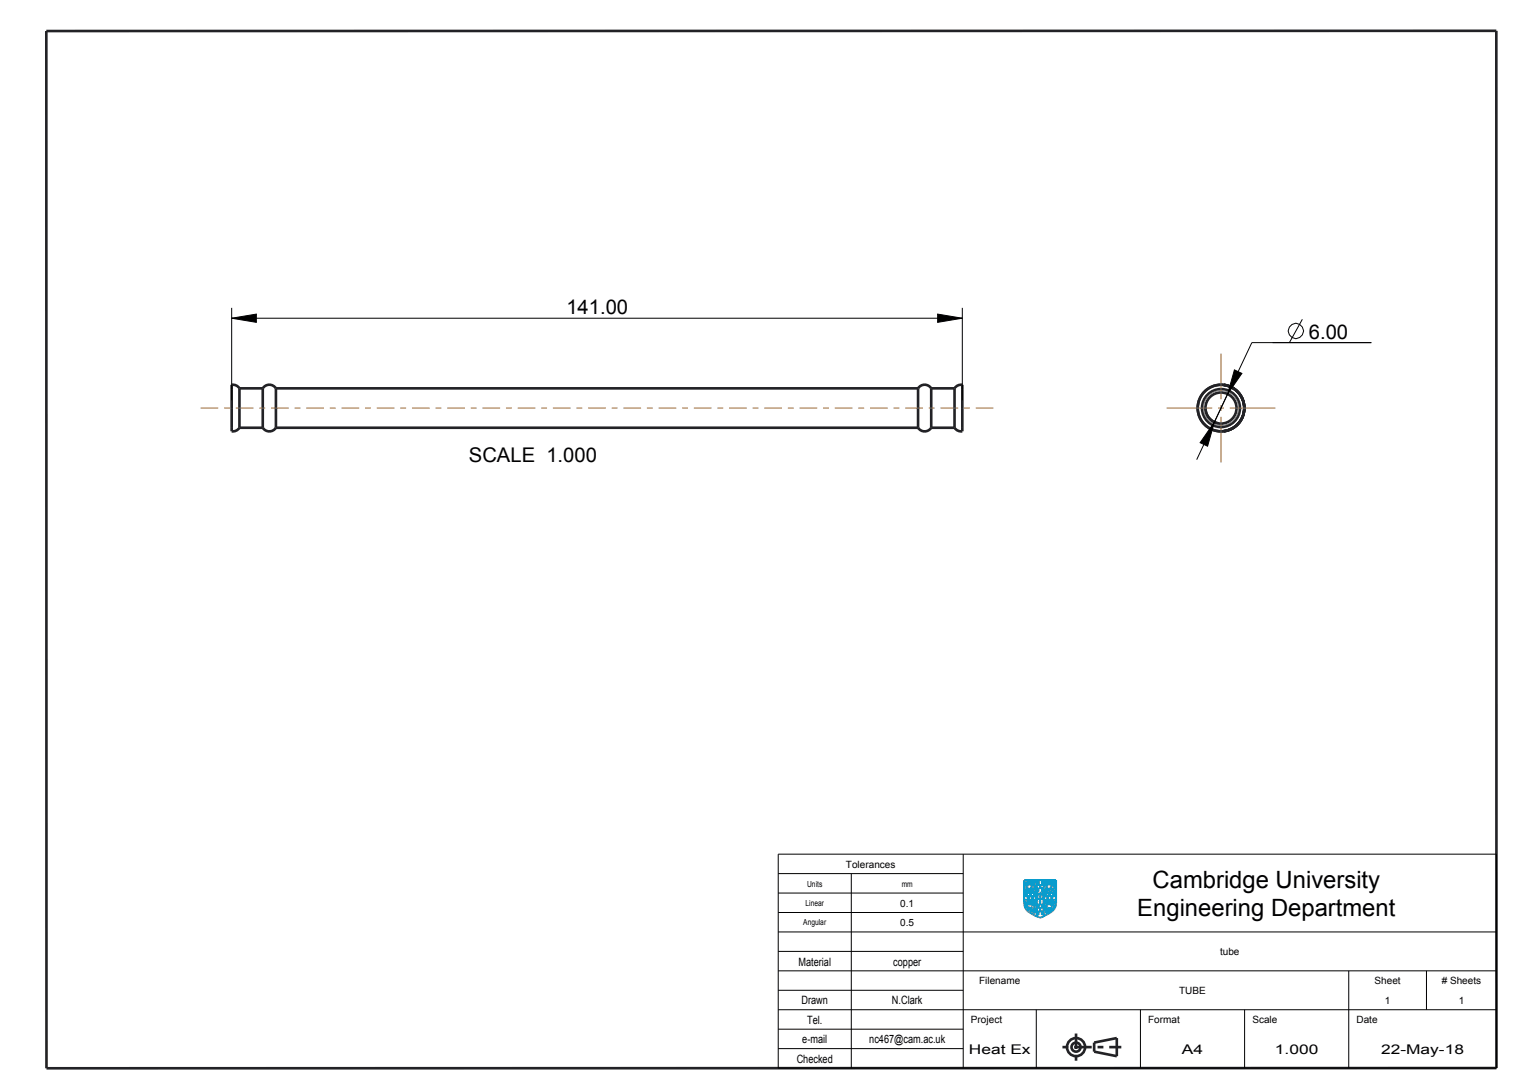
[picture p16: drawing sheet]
<svg xmlns="http://www.w3.org/2000/svg" width="297mm" height="210mm" viewBox="0 0 297 210" stroke-linecap="round" stroke-linejoin="round" font-family="sans-serif">
<defs><g id="words">
<g font-size="4.6">
<text x="222.4" y="171.3">Cambridge University</text>
<text x="219.5" y="176.6">Engineering Department</text>
</g>
<g font-size="3.9">
<text x="109.3" y="60.6">141.00</text>
<text x="252.6" y="65.3">6.00</text>
<text x="90.5" y="89.2">SCALE 1.000</text>
</g>
<g font-size="2.6">
<text x="187" y="203.2">Heat Ex</text>
<text x="228.1" y="203.2">A4</text>
<text x="246" y="203.2">1.000</text>
<text x="266.5" y="203.2">22-May-18</text>
</g>
<g font-size="2.2">
<text x="154.1" y="186.2">Material</text>
<text x="172.4" y="186.2">copper</text>
<text x="154.7" y="193.7">Drawn</text>
<text x="155.8" y="197.4">Tel.</text>
<text x="172.1" y="193.7">N.Clark</text>
<text x="154.8" y="201.2">e-mail</text>
<text x="167.8" y="201.2">nc467@cam.ac.uk</text>
<text x="153.7" y="204.9">Checked</text>
</g>
<g font-size="1.9">
<text x="163.3" y="167.3">Tolerances</text>
<text x="173.7" y="178.6">0.5</text>
<text x="173.7" y="174.8">0.1</text>
<text x="235.5" y="184.2">tube</text>
<text x="189" y="189.8">Filename</text>
<text x="227.6" y="191.7">TUBE</text>
<text x="265.3" y="189.8">Sheet</text>
<text x="278.2" y="189.8"># Sheets</text>
<text x="187.4" y="197.3">Project</text>
<text x="221.6" y="197.3">Format</text>
<text x="241.7" y="197.3">Scale</text>
<text x="261.8" y="197.3">Date</text>
<text x="267.2" y="193.6">1</text>
<text x="281.5" y="193.6">1</text>
</g>
<g font-size="1.6">
<text x="155.8" y="171">Units</text>
<text x="174" y="171">mm</text>
<text x="155" y="178.5">Angular</text>
<text x="155.4" y="174.7">Linear</text>
</g>
</g></defs>
<path d="M205 201.9h11.4M207.7 204.5v-5.2" fill="none" stroke="#222226" stroke-width=".51" stroke-dasharray="1.1 1.1 3.4 1.1" stroke-linecap="butt"/>
<g fill="none" stroke="#222226" stroke-width=".51">
<path d="M8.9 6l279.9-.1v200.1h-279.8zM46.2 74.9a1.5 1.5 0 0 0-1.5-.7v9a1.5 1.5 0 0 0 1.5-.7M46.2 74.9v7.6M46.2 74.9h4.5M50.7 74.9a1.5 1.5 0 0 1 2.5 0M50.7 74.9v7.6M53.2 74.9v7.6M53.2 74.9h124M177.2 74.9a1.5 1.5 0 0 1 2.5 0M177.2 74.9v7.6M179.7 74.9v7.6M179.7 74.9h4.5"/>
<path d="M184.2 74.9a1.5 1.5 0 0 1 1.5-.7v9a1.5 1.5 0 0 1-1.5-.7M184.2 74.9v7.6M231.1 78.7a4.5 4.5 0 0 0 4.5 4.5M232.6 78.7a3 3 0 0 0 2.6 3M235.6 74.2a4.5 4.5 0 0 1 4.5 4.5M235.6 74.2a4.5 4.5 0 0 0-4.5 4.5M236.2 74.2a4.5 4.5 0 0 1 3.9 4.5M240.1 78.7a4.5 4.5 0 0 1-4.5 4.5M240.1 78.7a4.5 4.5 0 0 1-3.9 4.5 4.5 4.5 0 0 0 3.9-4.5zM46.2 82.5h4.5M50.7 82.5a1.5 1.5 0 0 0 2.5 0M53.2 82.5h124"/>
<path d="M177.2 82.5a1.5 1.5 0 0 0 2.5 0M179.7 82.5h4.5M211.2 201.1l4.3-.9v3.5l-4.3-.9z"/>
<circle cx="235.6" cy="78.7" r="3"/>
<circle cx="235.6" cy="78.7" r="3.7"/>
<circle cx="207.7" cy="201.9" r="1.75"/>
<circle cx="207.7" cy="201.9" r=".87"/>
</g>
<g fill="none" stroke="#09c" stroke-width=".38">
<path d="M197.6 173.5h2.5v3.2M197.8 170.4h.1M197.8 170.4v.1M197.8 170.5l.3 .8 .2-.1M197.8 174.2l.3 .6 .6 .2-.1 .1h-.2v.3l.2 .1 .5-.6v.6h-.3v.3a.39 .39 0 0 0 .5-.1 .39 .39 0 0 0 .1-.5l.2 .3-.3 .4h.2l.1 .2a.94 .94 0 0 0 0-1.1M197.8 174.2h.1M197.8 170.1h.1M197.9 170.1v.3M197.9 170.4h-.1M197.9 171.6h.1M197.9 172h.1M197.9 173.8v.1"/>
<path d="M197.9 173.9v.2M197.9 173.9h.1M197.9 174.2h.1M197.9 171.9h.1M197.9 171.5v.1M197.9 171.9v.1M197.9 174.1v.1M197.9 171.8v.1M197.9 173.8l.1 .1M197.9 173.8h.1M197.9 172.8h.3M197.9 171.5h.2"/>
<path d="M197.9 171.5h.1M197.9 171.8h.1M197.9 171.6l.1 .1M197.9 170h.1M197.9 170l-.1 .1M198 171.6v.1M198 171.8h-.1M198 170l.1 .2M198 171.8h.1M198 172h.1M198 171.7h.1M198 173.9h.1"/>
<path d="M198 172.7h.2M198 171.7v.1M198 171.5h.1M198 172.7h.1h-.1M198.1 170.2h.1M198.1 171.9l-.1 .1M198.1 173.9v.1M198.1 171.5h.1M198.1 172.3v.7M198.1 174h.1M198.1 174v.1M198.1 170.2v.1"/>
<path d="M198.1 170.7v.1M198.1 171.5l.1 .1M198.1 174.1h.1M198.1 170.3v.1M198.1 171.9h.1M198.1 170.4h.1M198.1 170.8l.1 .1M198.1 171.8l.1 .1M198.1 174.1l.1 .1M198.2 170.9h.1M198.2 171.9h-.1M198.2 174.2h.1"/>
<path d="M198.2 170.7h-.1M198.2 171.8h-.1M198.2 171.8v.1M198.2 171.8h.1M198.2 171.9h.1M198.2 174.2v.1M198.2 170.6v.1M198.2 170.4v.1M198.2 170.5h.1M198.2 170.6h.1M198.2 171.3h.1M198.2 170.5v.1"/>
<path d="M198.2 172.8h-.2M198.2 171.5h.1M198.2 171.9v.1M198.2 174.3v.1M198.2 172.8h-.3M198.2 172h.1M198.3 171.9v.1M198.3 170.9h-.1M198.3 171.5l-.1 .1M198.3 170.1l-.1 .1 .2 .3-.1 .3M198.3 172h.1M198.3 171.5h.1"/>
<path d="M198.3 170.9h.1M198.3 170.1h.1M198.3 173.3h.3h-.3M198.3 173.9l-.1 .2 .2 .2-.1 .3-.1-.1v-.1M198.3 171.9h.1M198.3 170.8v.1M198.4 171.2h-.1M198.4 173.9h-.1M198.4 171.8l-.1 .1M198.4 171.8v.1M198.4 171.2h.1M198.4 171.8h.1"/>
<path d="M198.4 173.9h.1M198.4 170l-.1 .1M198.4 173.2h.2M198.4 171.2l-.1 .3M198.4 170h.1M198.4 171.7h.1M198.4 171.7v.1M198.4 170.2l.2 .2zM198.4 170.2h.1M198.5 171.7h-.1M198.5 174l.1 .2zM198.5 174h.1"/>
<path d="M198.5 171.6v.1M198.5 173.5v-.7v.7M198.5 170h.1M198.5 172.8v.7M198.5 171.6h.1M198.5 173.8l-.1 .1M198.5 170.5l.2-.1-.1 .2zM198.5 173.8h.1M198.5 174.3l.2-.1v.3zM198.5 173.2h-.1M198.6 170.4v.1M198.6 174.5h.1"/>
<path d="M198.6 173.7l-.1 .1M198.6 171.5l-.1 .1M198.6 171.5h.1M198.6 173.7l.2 .1M198.6 173.7h.1M198.6 169.9h.1M198.6 169.9l-.1 .1M198.6 173.2l-.2 .1M198.6 171.9h.1M198.6 169.9l.1 .1M198.7 171.9h.1M198.7 170.3l.1-.1-.1 .2z"/>
<path d="M198.7 170h.1M198.7 171.7h.1M198.7 174.2l.1-.2-.1 .2M198.7 171.6h.1M198.7 171.6v.1M198.7 172.8h.3h-.3M198.7 171.8l-.1 .1M198.7 171.4l-.1 .1M198.7 171.8h.1M198.7 171.7v.1M198.7 172.7h.2M198.7 171.4h.1"/>
<path d="M198.8 173.8h.1M198.8 170h.1M198.8 173.8l.1 .2M198.8 172.3v.7M198.8 170l.1 .1M198.8 171.6h.1M198.8 171.6h-.1M198.9 172.3v.7M198.9 170.4v.3M198.9 171.2l-.2 .2M198.9 170.1h.1M198.9 171.6h.1"/>
<path d="M198.9 170.1v.1M198.9 170.4h.1M198.9 171.2h.1M198.9 172.7h-.1M198.9 170.7h.1M198.9 174h.1M198.9 170.2h.1M198.9 170.2v.1M198.9 171.6v.1M198.9 170.3v.1M198.9 170.7l.5 .1M198.9 171.7h.1"/>
<path d="M198.9 170.3h.1M199 171.1l-.1 .1M199 174v.1M199 170.3l.1 .2 .6 .3M199 171.7h.1M199 174.1l-.1 .4 .5 .1M199 171.2h.1M199 174.1l.1 .2 .5 .3M199 171.2v.2M199 171.1h.1M199 172.8h-.3M199 171.4v.1"/>
<path d="M199 171.5h.1M199.1 171.1l-.1 .1M199.1 171.5v.1M199.1 173.3h.3h-.3M199.1 171.6l-.1 .1M199.1 171.1h.1M199.1 171.6h.1M199.1 171.1h-.1M199.1 173.2h.2M199.2 170.2l.6 .5M199.2 171.1h.1M199.2 170.2h.1"/>
<path d="M199.2 171.1v.1M199.2 170.2l.3 .1 .3-.1M199.2 174v.1M199.2 174.1l.2 .1M199.2 173.1h.1l-.1 .1M199.2 174h.1M199.2 171.2h.1M199.2 172.8v.6M199.2 171.3l.1 .1M199.3 171.3h-.1M199.3 171.4h.1M199.3 171.4l.1 .1"/>
<path d="M199.3 174l.3 .1M199.3 171.3l.2 .2M199.3 171.7l-.3 .3-.3-.1M199.3 171.6v.1M199.4 171.8h.1M199.4 171.5h.1M199.4 171.6h-.1M199.4 171.5v.1M199.4 171.6h.1M199.4 173.2l-.3 .1M199.4 174.6h.1M199.4 171.8v.1"/>
<path d="M199.4 174.2h.1M199.4 170.8h.1M199.4 171.6v.2M199.4 171.9h.1M199.4 171.9l.2 .1M199.5 172.8h.3h-.4M199.5 171.6h.1M199.5 171.6h-.1M199.5 174.2l.2 .1M199.5 170.8h.1M199.5 174.6h.1M199.5 171v.1"/>
<path d="M199.5 172.7h.2M199.5 171.5h.1M199.5 171.6l.1 .1M199.5 171.1h.1M199.5 171h.1M199.5 174.8l.1 .1M199.6 171.1l.1 .2M199.6 171.5h.1M199.6 174.9h.1M199.6 174.6h.1M199.6 170.8h.1M199.6 174.9v.1"/>
<path d="M199.6 172.3v.7M199.6 171.5v.2M199.6 172h.1M199.6 173.9l-.4-.1-.2 .2M199.6 174.8h.1M199.6 174.8h-.1M199.6 171.9v.1M199.6 174.6l.1 .1M199.6 171.9h.1M199.7 174.6h.1M199.7 174.8h.1M199.7 171.9h-.1"/>
<path d="M199.7 173.9h-.1M199.7 174.7h.1M199.7 174.1h-.1M199.7 170.8h.1M199.7 174.3h.1M199.7 172.7h-.1M199.7 174.3l.2 .3M199.7 174.6v.1M199.7 173.8v.1M199.7 171.3h.1M199.7 173.7l.2 .3M199.7 173.7v.1"/>
<path d="M199.7 170h.1M199.7 170l-.1 .1a.38 .38 0 0 0-.6 .2M199.8 172.8h-.3M199.8 170h.1M199.8 173.8h.1M199.8 171.2h.1M199.8 171.2v.1M199.8 174.8h.1M199.8 170v.1M199.8 171.3h.1M199.8 170.9l-.2 .1M199.8 170.1v.1"/>
<path d="M199.8 171.3l.1 .6h-.2M199.8 170.7h.1M199.8 174.7v.1M199.8 174l-.1 .1M199.8 170.9h.1M199.8 170.7v.2M199.9 174.7h-.1M199.9 174h-.1M199.9 174.7h.1M199.9 174.6v.1M200 172.3h1.5v1.1h-1.5zM200.1 172.5h.1"/>
<path d="M200.1 172.5v.8M200.1 169.7v2.5h-2.5M200.1 172.7h.1M200.1 172.7h.2M200.1 173.2h.1M200.2 173.2h.1M200.2 173.2h-.1M200.2 173.1h.1M200.2 171.8h.3h-.3M200.2 176.3h.3h-.3M200.2 170.5l.3 .1M200.2 174.9l.3 .1"/>
<path d="M200.2 172.7h.1M200.2 172.7h-.1M200.2 172.2v.4h.2v-.3h-.2M200.2 173.1l.1 .1M200.3 176.2h.1M200.3 171.7h.1M200.3 170.5h.2M200.3 174.8h.2M200.3 173.2h-.1M200.3 173.2h.1M200.3 172.7h.1M200.3 176.1h.1l-.1 .1"/>
<path d="M200.3 171.6h.1l-.1 .1M200.3 171.3v.7M200.3 175.8v.6M200.3 171.3l.1 .6M200.3 175.8l.1 .6M200.4 170v.7M200.4 174.4v.7M200.4 172.5h.2M200.4 170.4h-.1M200.4 174.8h-.1M200.5 176.2h-.3M200.5 171.7h-.3"/>
<path d="M200.5 170.5h-.3M200.5 174.9h-.3M200.5 170.5v.1M200.5 174.9v.1M200.5 172.9h.4a.19 .19 0 0 1-.2 .1 .19 .19 0 0 1-.2-.1zM200.5 174.3h.4M200.6 175.6h.3M200.6 171.2h.3h-.3M200.6 175.5h.2M200.6 174.2h.2M200.6 171.1h.2M200.6 172.2h.2v.4h-.2v-.3"/>
<path d="M200.7 171h.1l-.1 .1M200.7 175.1v.6M200.7 173.8v.6M200.7 170.7v.6M200.7 177h.1M200.8 176.9l-.1 .1M200.8 174.1h-.1h.1M200.8 175.4h-.1M200.8 176.9h.1M200.8 172.5h.2M200.8 174.2h-.2M200.8 175.5h-.2"/>
<path d="M200.9 171.1h-.3M200.9 174.2v.1M200.9 176.3h.3M200.9 174.9l.3 .1M200.9 170.5l.4 .1M201 171.7l.3 .1h-.4M201 176.2h.2M201 174.8h.2M201 171.7h.2M201 170.5h.2M201 172.3h.2v.2h-.2v-.2M201 174.8h.1h-.1"/>
<path d="M201.1 174.4v.7M201.1 175.8v.6M201.1 171.3v.6M201.1 170v.7M201.1 171.3v.7M201.1 176.1h-.1M201.1 173.2h.2M201.2 171.6h-.2l.2 .1M201.2 173.2h-.1M201.2 172.7h.1M201.2 170.4h-.1M201.2 172.4h.2"/>
<path d="M201.2 176.2h-.3M201.2 174.9h-.3M201.2 174.9v.1M201.2 176.2l-.3 .1M201.2 170.5h-.2M201.3 173.1v.1M201.3 173.1l-.1 .1M201.3 170.5v.1M201.3 173.2h.1M201.3 172.7h.1M201.4 172.5v.8M201.4 176.7a3.4 3.4 0 0 0 2.4-2.2v-4.8h-6.2v4.3a2.41 2.41 0 0 0 1.7 2.3l1.4 .7"/>
<path d="M201.4 176.7l-.6 .2M201.4 169.7v2.5h2.4M201.5 174.2h.1M201.5 174.2l.3 .7M201.5 174.1v.1M201.6 174.1v.1M201.6 174.1h-.1M201.6 170.4l.3 .9M201.6 170.4h.1M201.6 173.9v.2M201.6 173.9h.1M201.6 172.8h.3h-.3"/>
<path d="M201.6 174.1h.1M201.6 170l.1 .1M201.7 170l.1 .1M201.7 170.1v.2M201.7 170.3h-.1M201.7 170.1h.1M201.7 170h-.1M201.7 171.6h.1M201.7 171.5v.1M201.7 170.3h.1M201.7 172.7h.2M201.7 171.9v.1"/>
<path d="M201.7 171.9h.1M201.7 171.8v.1M201.7 171.5h.1M201.7 173.8l-.1 .1M201.7 173.8h.1M201.7 171.8h.1M201.7 173.8l.1 .2M201.7 172h.1M201.7 171.6l.1 .1M201.8 171.6h.1M201.8 174.9h.1M201.8 171.7h-.1"/>
<path d="M201.8 171.9v.1M201.8 171.5h.1M201.8 171.5h-.1M201.8 171.9h.1M201.8 172.3v.7M201.8 171.7h.1M201.8 174h.1M201.8 174l.1 .1M201.8 172.7h-.1M201.8 170.1h.1M201.9 171.9h-.1M201.9 174.5v.1"/>
<path d="M201.9 174.1h.1M201.9 170.1v.2M201.9 174.6h.1M201.9 174.1l.1 .2M201.9 171.5h.1M201.9 174.6v.1M201.9 171.3h.1M201.9 171.9h.1M201.9 174.7h.1M201.9 172.8h-.2M201.9 170.7v.1M201.9 170.8h.1"/>
<path d="M201.9 170.3l.1 .1M201.9 171.8h.1M201.9 174.4v.1M202 174.7h.1M202 174.3l-.1 .1M202 170.4h.1M202 170.8v.1M202 171.9h-.1M202 170.9h.1M202 171.8h.1M202 171.8v.1M202 173.9l.1 .8"/>
<path d="M202 171.9h.1M202 170.6l-.1 .1M202 170.4v.1M202 171.3h.1M202 170.5v.1M202 171.5h.1M202 173.9h.1M202 173.3h.4M202.1 171.9h.1M202.1 174.7h-.1M202.1 171.5h-.1M202.1 171.5h.1"/>
<path d="M202.1 173.8l-.1 .1M202.1 171.4v.1M202.1 173.2h.2M202.1 173.8h.1M202.1 171.4h.1M202.1 170.9h.1M202.1 171.2l-.2 .1M202.2 170l-.2 .2 .2 .3-.1 .4M202.2 171.8l-.1 .1M202.2 171.2h-.1M202.2 171.8h.1M202.2 170h.1"/>
<path d="M202.2 169.9v.1M202.2 171.1v.1M202.2 174v.1M202.2 173.8h-.1M202.2 171.7v.1M202.2 174l.1 .1M202.2 174h.1M202.2 171.3l-.1 .1M202.2 171.7h.1M202.2 171.1h.1M202.2 171.3h.1M202.2 169.9l.1 .1"/>
<path d="M202.2 172.8v.6M202.2 169.9h.1M202.2 171.1v.2M202.2 173.8h.1M202.2 174.1h.1M202.2 170.2l.2 .1zM202.2 173.7v.1M202.2 170.2h.1M202.3 173.7l.1 .1M202.3 173.7h-.1M202.3 171.6l-.1 .1M202.3 174.2h.1v.2z"/>
<path d="M202.3 173.1h-.1M202.3 169.9v.1M202.3 169.9h.1M202.3 173.2h-.2M202.4 170.4h.1l-.1 .2zM202.4 170.4h-.1M202.4 171.5l-.1 .1M202.4 169.9h.1M202.4 171.5h.1M202.4 169.9h-.1M202.4 174v.1zM202.4 172.8h.3h-.3"/>
<path d="M202.4 173.8h.1M202.4 171.9l.4 .1M202.4 171.8v.1M202.5 170.2v.1zM202.5 173.8h.1M202.5 172.7h.2M202.5 171.4l-.1 .1M202.5 171.6h.1M202.5 169.9v.1M202.5 171.8h-.1M202.5 174h.1M202.5 171.7v.1"/>
<path d="M202.5 170h.1M202.5 171.4h.1M202.5 171.6v.1M202.5 171.7h.1M202.5 173.8l.1 .1M202.6 172.3v.7M202.6 170.2h-.1M202.6 170h.1M202.6 174.2l.1 .3M202.6 172.3v.6M202.6 173.9h.1M202.6 170l.1 .1"/>
<path d="M202.6 174.2h.1M202.6 171.6h.1M202.6 171.6h-.1M202.6 171.2l-.1 .2M202.6 172.6h-.1M202.6 171.2h.1M202.6 173.9l.1 .1M202.7 174h.1M202.7 171.1l-.1 .1M202.7 174l-.1 .2M202.7 170.1h.1M202.7 171.1h.1"/>
<path d="M202.7 172.7h-.3M202.7 170.1v.1M202.7 171.6h.1M202.7 170.2a.31 .31 0 0 0 .1 .5l.4 .1M202.8 174.5l.5 .1a.45 .45 0 0 1-.5-.2 .45 .45 0 0 1 .2-.6h.5l.1 .2-.3 .2-.4-.1a.53 .53 0 0 1 .5 .7 .71 .71 0 0 1-.5 .7l-.2-.3 .3-.1-.2-.2-.1 .3a.78 .78 0 0 1-.7 .8l-.2 .1v-.2l.2-.3 .4-.1v-.5a.67 .67 0 0 1-.8 .5v-.3l.4-.1v-.2h-.2M202.8 174.5h-.1M202.8 171.6h.1M202.8 171.2h.1M202.8 171.2v.2M202.8 170a.49 .49 0 0 0 .5 .7M202.8 171.4v.1M202.8 173.2l.3 .1h-.3"/>
<path d="M202.8 170h.1M202.8 171.5h.1M202.8 172h.1M202.9 171.1l-.1 .1M202.9 171.6h-.1M202.9 171.5h.1M202.9 171.1h-.2M202.9 171.6h.1M202.9 171.1h.1M202.9 173.2h.2M202.9 171.5v.1M203 171.1h.1"/>
<path d="M203 170.2l.5 .3 .1 .3M203 170.2h.1M203 172.8v.6M203 170.1v.1M203 170.1l.4 .2M203 170.1h.1M203 173.1h-.1M203 171.3h.1M203.1 171.3h-.1M203.1 171.3v.1M203.1 171.4h.1M203.1 171.3h.1"/>
<path d="M203.1 171.4l.1 .1M203.1 171.6l-.3 .4M203.1 171.6h.1M203.1 171.3l.2 .1M203.2 171.7v.1M203.2 170.7v.1M203.2 171.6h-.1M203.2 171.5h.1M203.2 171.6v.1M203.2 171.5v.1M203.2 171.6h.1M203.2 171.8h.1"/>
<path d="M203.2 172.8h.3h-.3M203.2 170.8h.1M203.2 171.8l.1 .2M203.3 172.7h.1M203.3 170.8h.1M203.3 171.6h-.1M203.3 171.6h.1M203.3 171.4h.1M203.3 171.9v.1M203.3 171.4l.1 .1M203.3 171h.1M203.3 170.7h.1"/>
<path d="M203.3 171v.1M203.3 171.1h.1M203.4 172.3v.7M203.4 170.7h.1M203.4 170.9l.2 .1M203.4 170.9l-.1 .1M203.4 171.1l.1 .1M203.4 170.8h.1M203.4 171.5h.1M203.4 172.7h-.1M203.4 171.5v.1M203.4 171.9h-.1"/>
<path d="M203.5 171.9h.1M203.5 171.9h-.1M203.5 170.7v.1M203.5 170.2l-.1 .1M203.5 171.2h.1M203.5 169.9h.1M203.5 169.9l-.7 .1M203.6 169.9v.1M203.6 171.2h.1M203.6 171.1v.1M203.6 171.1h.1M203.6 170.9v.1"/>
<path d="M203.6 170.2h-.1M203.6 170h.1M203.6 170v.1M203.6 171.2v.1M203.6 171.9h.1M203.6 170.1v.1M203.6 171.3h.1M203.6 171.3l.1 .6M203.6 170.8v.1M203.6 170.8h.1M203.7 171.9h-.1M203.8 173.5h-2.4v3.2"/>
<path d="M203.8 174v.1"/>
<circle cx="198.1" cy="172.4" r=".06"/>
<circle cx="198.5" cy="172.9" r=".04"/>
<circle cx="198.8" cy="172.4" r=".04"/>
<circle cx="199.2" cy="172.9" r=".04"/>
<circle cx="199.2" cy="172.9" r=".06"/>
<circle cx="199.6" cy="172.4" r=".04"/>
<circle cx="199.6" cy="172.4" r=".06"/>
<circle cx="200.3" cy="175.9" r=".04"/>
<circle cx="200.3" cy="171.4" r=".06"/>
<circle cx="200.3" cy="175.9" r=".06"/>
<circle cx="200.4" cy="170.1" r=".04"/>
<circle cx="200.4" cy="174.5" r=".04"/>
<circle cx="200.7" cy="173.8" r=".04"/>
<circle cx="200.7" cy="175.2" r=".04"/>
<circle cx="200.7" cy="170.8" r=".04"/>
<circle cx="200.7" cy="170.8" r=".06"/>
<circle cx="201" cy="172.1" r=".04"/>
<circle cx="201.1" cy="174.5" r=".04"/>
<circle cx="201.1" cy="175.8" r=".04"/>
<circle cx="201.1" cy="171.4" r=".04"/>
<circle cx="201.1" cy="170.1" r=".04"/>
<circle cx="201.1" cy="170.1" r=".06"/>
<circle cx="201.8" cy="172.4" r=".04"/>
<circle cx="201.8" cy="172.4" r=".06"/>
<circle cx="202.2" cy="172.8" r=".04"/>
<circle cx="202.2" cy="172.5" r=".04"/>
<circle cx="202.6" cy="172.4" r=".04"/>
<circle cx="202.6" cy="172.4" r=".06"/>
<circle cx="203" cy="172.9" r=".04"/>
<circle cx="203.4" cy="172.4" r=".04"/>
</g>
<circle cx="235.6" cy="78.7" r="3.4" fill="none" stroke="#7d7d80" stroke-width=".19"/>
<g fill="none" stroke="#000" stroke-width=".19">
<path d="M44.7 59.4v17.8M185.7 59.4v17.8M44.7 61.4l4.8-.8v1.6zM44.7 61.4h141M180.9 60.6l4.8 .8-4.8 .8zM236.9 76h.1M238.2 71.3l1.5 .7-2.8 4zM251.3 61.6l-2.5 4.5M264.6 66.1h-23l-10.7 22.5M234.4 81.4l-1.4 4.6-1.4-.6zM234.4 81.4h.1M150.2 164.7h138.6v41.3h-138.6z"/>
<path d="M150.2 179.7h138.6M150.2 176h35.7M150.2 172.2h35.7M150.2 168.5h35.7M164.3 168.5v37.5M185.9 164.7v41.3M150.2 198.5h35.7M150.2 194.7h138.6M150.2 191h35.7M150.2 187.2h138.6M150.2 183.5h35.7M200 194.7v11.3"/>
<path d="M220.1 194.7v11.3M240.2 194.7v11.3M260.3 187.2v18.8M275.3 187.2v7.5M150.2 202.2h35.7"/>
<circle cx="250.1" cy="63.8" r="1.47"/>
</g>
<path d="M44.7 61.4l4.8-.8v1.6zM180.9 60.6l4.8 .8-4.8 .8zM238.2 71.3l1.5 .7-2.8 4zM234.4 81.4l-1.4 4.6-1.4-.6z" fill="#000"/>
<g fill="none" stroke="#963" stroke-width=".19">
<path d="M38.7 78.7h3.4M43.3 78.7h1.1M45.5 78.7h3.4M50.1 78.7h1.1M52.3 78.7h3.4M56.8 78.7h1.2M59.1 78.7h3.4M63.6 78.7h1.2M65.9 78.7h3.4M70.4 78.7h1.2M72.7 78.7h3.4M77.2 78.7h1.2"/>
<path d="M79.5 78.7h3.4M84 78.7h1.2M86.3 78.7h3.4M90.8 78.7h1.2M93.1 78.7h3.4M97.6 78.7h1.2M99.9 78.7h3.4M104.4 78.7h1.2M106.7 78.7h3.4M111.2 78.7h1.2M113.5 78.7h3.4M118 78.7h1.2"/>
<path d="M120.3 78.7h3.4M124.8 78.7h1.2M127.1 78.7h3.4M131.6 78.7h1.2M133.9 78.7h3.4M138.4 78.7h1.2M140.7 78.7h3.4M145.2 78.7h1.2M147.5 78.7h3.4M152 78.7h1.2M154.3 78.7h3.4M158.8 78.7h1.2"/>
<path d="M161.1 78.7h3.4M165.6 78.7h1.2M167.9 78.7h3.4M172.4 78.7h1.2M174.7 78.7h3.4M179.2 78.7h1.2M181.5 78.7h3.4M186 78.7h1.2M188.3 78.7h3.4M225.1 78.7h8.8M235.1 78.7h1.1M235.6 68.2v8.8"/>
<path d="M235.6 78.1v1.2M237.3 78.7h8.8M235.6 80.4v8.8"/>
</g>
<use href="#words"/>
</svg>
